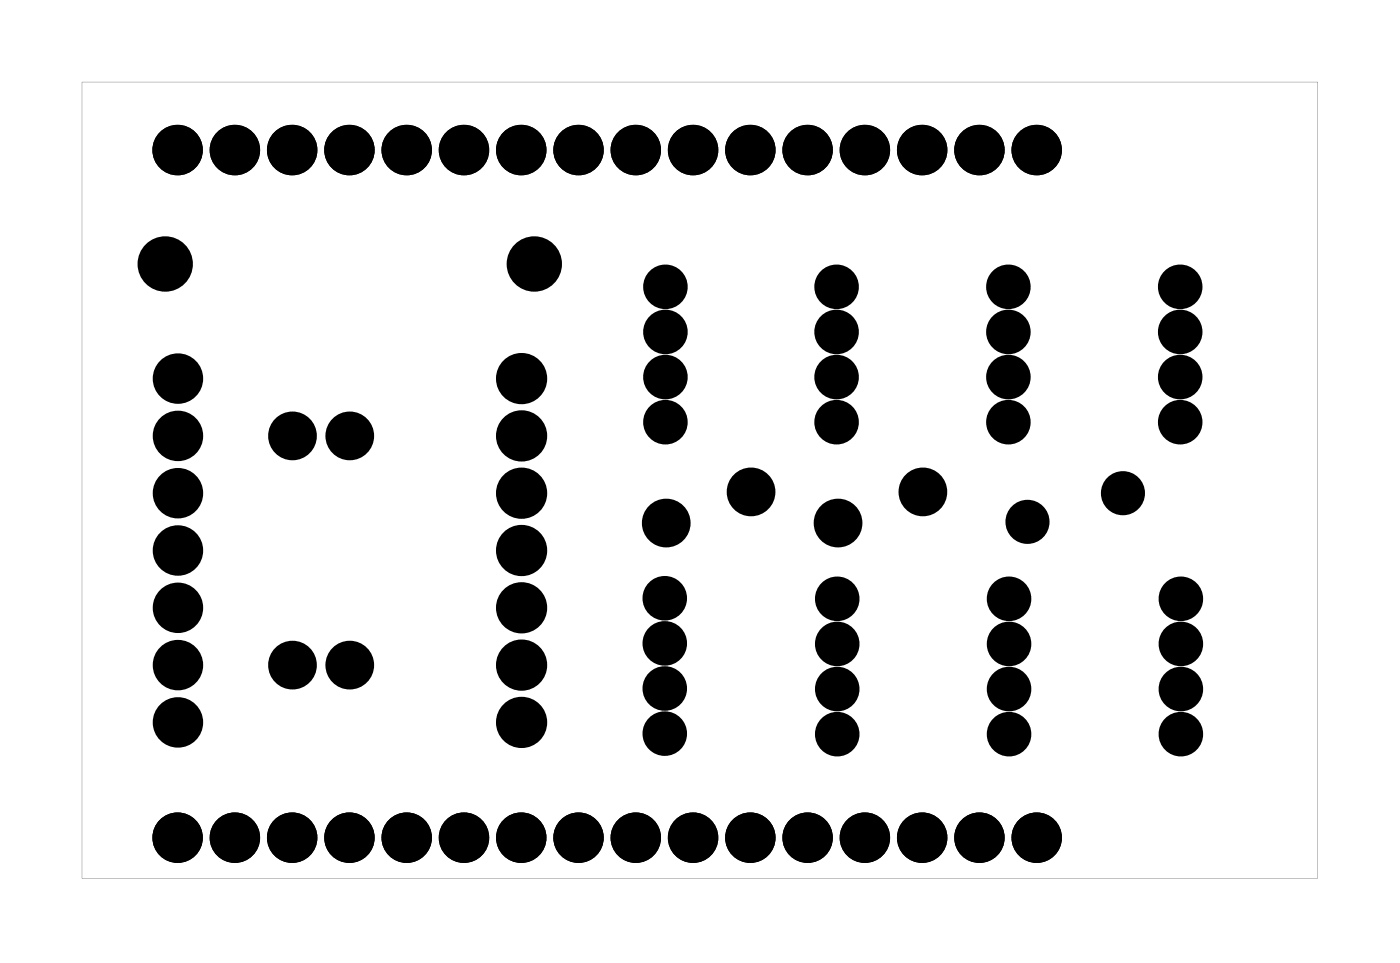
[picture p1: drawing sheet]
<svg xmlns="http://www.w3.org/2000/svg" width="62mm" height="43mm" viewBox="0 0 62 43" stroke-linecap="round" stroke-linejoin="round" font-family="sans-serif">
<path d="M3.6 3.6v35.3h54.8v-35.3zM3.6 3.6h54.8v35.3h-54.8z" fill="#000"/>
<g fill="#000">
<circle cx="7.3" cy="11.7" r="1.1"/>
<circle cx="7.9" cy="6.7" r=".74"/>
<circle cx="7.9" cy="19.3" r=".74"/>
<circle cx="7.9" cy="16.8" r=".74"/>
<circle cx="10.4" cy="6.7" r=".74"/>
<circle cx="13" cy="6.7" r=".74"/>
<circle cx="13" cy="19.3" r=".7"/>
<circle cx="15.5" cy="6.7" r=".74"/>
<circle cx="15.5" cy="19.3" r=".7"/>
<circle cx="18" cy="6.7" r=".74"/>
<circle cx="20.6" cy="6.7" r=".74"/>
<circle cx="23.1" cy="6.7" r=".74"/>
<circle cx="23.1" cy="19.3" r=".75"/>
<circle cx="23.1" cy="16.8" r=".75"/>
<circle cx="23.7" cy="11.7" r="1.1"/>
<circle cx="25.7" cy="6.7" r=".74"/>
<circle cx="28.2" cy="6.7" r=".74"/>
<circle cx="29.5" cy="16.7" r=".61"/>
<circle cx="29.5" cy="18.7" r=".61"/>
<circle cx="29.5" cy="14.7" r=".61"/>
<circle cx="29.5" cy="12.7" r=".61"/>
<circle cx="30.7" cy="6.7" r=".74"/>
<circle cx="33.3" cy="6.7" r=".74"/>
<circle cx="35.8" cy="6.7" r=".74"/>
<circle cx="37.1" cy="16.7" r=".61"/>
<circle cx="37.1" cy="18.7" r=".61"/>
<circle cx="37.1" cy="14.7" r=".61"/>
<circle cx="37.1" cy="12.7" r=".61"/>
<circle cx="38.4" cy="6.7" r=".74"/>
<circle cx="40.9" cy="6.7" r=".74"/>
<circle cx="43.4" cy="6.7" r=".74"/>
<circle cx="44.7" cy="18.7" r=".61"/>
<circle cx="44.7" cy="16.7" r=".61"/>
<circle cx="44.7" cy="14.7" r=".61"/>
<circle cx="44.7" cy="12.7" r=".61"/>
<circle cx="46" cy="6.7" r=".74"/>
<circle cx="52.3" cy="16.7" r=".61"/>
<circle cx="52.3" cy="18.7" r=".61"/>
<circle cx="52.3" cy="14.7" r=".61"/>
<circle cx="52.3" cy="12.7" r=".61"/>
<circle cx="7.9" cy="37.1" r=".74"/>
<circle cx="7.9" cy="29.5" r=".74"/>
<circle cx="7.9" cy="21.9" r=".74"/>
<circle cx="7.9" cy="24.4" r=".74"/>
<circle cx="7.9" cy="32" r=".74"/>
<circle cx="7.9" cy="26.9" r=".74"/>
<circle cx="10.4" cy="37.1" r=".74"/>
<circle cx="13" cy="37.1" r=".74"/>
<circle cx="13" cy="29.5" r=".7"/>
<circle cx="15.5" cy="37.1" r=".74"/>
<circle cx="15.5" cy="29.5" r=".7"/>
<circle cx="18" cy="37.1" r=".74"/>
<circle cx="20.6" cy="37.1" r=".74"/>
<circle cx="23.1" cy="37.1" r=".74"/>
<circle cx="23.1" cy="29.5" r=".75"/>
<circle cx="23.1" cy="32" r=".75"/>
<circle cx="23.1" cy="24.4" r=".75"/>
<circle cx="23.1" cy="26.9" r=".75"/>
<circle cx="23.1" cy="21.9" r=".75"/>
<circle cx="25.7" cy="37.1" r=".74"/>
<circle cx="28.2" cy="37.1" r=".74"/>
<circle cx="29.5" cy="30.5" r=".61"/>
<circle cx="29.5" cy="26.5" r=".61"/>
<circle cx="29.5" cy="28.5" r=".61"/>
<circle cx="29.5" cy="32.5" r=".61"/>
<circle cx="29.5" cy="23.2" r=".7"/>
<circle cx="30.7" cy="37.1" r=".74"/>
<circle cx="33.3" cy="37.1" r=".74"/>
<circle cx="33.3" cy="21.8" r=".7"/>
<circle cx="35.8" cy="37.1" r=".74"/>
<circle cx="37.1" cy="32.5" r=".61"/>
<circle cx="37.1" cy="28.5" r=".61"/>
<circle cx="37.1" cy="26.5" r=".61"/>
<circle cx="37.1" cy="30.5" r=".61"/>
<circle cx="37.2" cy="23.2" r=".7"/>
<circle cx="38.4" cy="37.1" r=".74"/>
<circle cx="40.9" cy="37.1" r=".74"/>
<circle cx="40.9" cy="21.8" r=".7"/>
<circle cx="43.4" cy="37.1" r=".74"/>
<circle cx="44.8" cy="30.5" r=".61"/>
<circle cx="44.8" cy="32.5" r=".61"/>
<circle cx="44.8" cy="26.5" r=".61"/>
<circle cx="44.8" cy="28.5" r=".61"/>
<circle cx="45.6" cy="23.1" r=".6"/>
<circle cx="46" cy="37.1" r=".74"/>
<circle cx="49.8" cy="21.9" r=".6"/>
<circle cx="52.4" cy="32.5" r=".61"/>
<circle cx="52.4" cy="30.5" r=".61"/>
<circle cx="52.4" cy="26.5" r=".61"/>
<circle cx="52.4" cy="28.5" r=".61"/>
</g>
<g fill="none" stroke="#000" stroke-width=".76" stroke-linecap="butt">
<circle cx="7.9" cy="6.7" r=".74"/>
<circle cx="7.9" cy="16.8" r=".74"/>
<circle cx="7.9" cy="19.3" r=".74"/>
<circle cx="10.4" cy="6.7" r=".74"/>
<circle cx="13" cy="6.7" r=".74"/>
<circle cx="13" cy="19.3" r=".7"/>
<circle cx="15.5" cy="6.7" r=".74"/>
<circle cx="15.5" cy="19.3" r=".7"/>
<circle cx="18" cy="6.7" r=".74"/>
<circle cx="20.6" cy="6.7" r=".74"/>
<circle cx="23.1" cy="6.7" r=".74"/>
<circle cx="23.1" cy="19.3" r=".75"/>
<circle cx="23.1" cy="16.8" r=".75"/>
<circle cx="25.7" cy="6.7" r=".74"/>
<circle cx="28.2" cy="6.7" r=".74"/>
<circle cx="29.5" cy="16.7" r=".61"/>
<circle cx="29.5" cy="14.7" r=".61"/>
<circle cx="29.5" cy="18.7" r=".61"/>
<circle cx="29.5" cy="12.7" r=".61"/>
<circle cx="30.7" cy="6.7" r=".74"/>
<circle cx="33.3" cy="6.7" r=".74"/>
<circle cx="35.8" cy="6.7" r=".74"/>
<circle cx="37.1" cy="16.7" r=".61"/>
<circle cx="37.1" cy="14.7" r=".61"/>
<circle cx="37.1" cy="18.7" r=".61"/>
<circle cx="37.1" cy="12.7" r=".61"/>
<circle cx="38.4" cy="6.7" r=".74"/>
<circle cx="40.9" cy="6.7" r=".74"/>
<circle cx="43.4" cy="6.7" r=".74"/>
<circle cx="44.7" cy="16.7" r=".61"/>
<circle cx="44.7" cy="14.7" r=".61"/>
<circle cx="44.7" cy="18.7" r=".61"/>
<circle cx="44.7" cy="12.7" r=".61"/>
<circle cx="46" cy="6.7" r=".74"/>
<circle cx="52.3" cy="16.7" r=".61"/>
<circle cx="52.3" cy="14.7" r=".61"/>
<circle cx="52.3" cy="18.7" r=".61"/>
<circle cx="52.3" cy="12.7" r=".61"/>
<circle cx="7.9" cy="37.1" r=".74"/>
<circle cx="7.9" cy="32" r=".74"/>
<circle cx="7.9" cy="26.9" r=".74"/>
<circle cx="7.9" cy="29.5" r=".74"/>
<circle cx="7.9" cy="24.4" r=".74"/>
<circle cx="7.9" cy="21.9" r=".74"/>
<circle cx="10.4" cy="37.1" r=".74"/>
<circle cx="13" cy="37.1" r=".74"/>
<circle cx="13" cy="29.5" r=".7"/>
<circle cx="15.5" cy="37.1" r=".74"/>
<circle cx="15.5" cy="29.5" r=".7"/>
<circle cx="18" cy="37.1" r=".74"/>
<circle cx="20.6" cy="37.1" r=".74"/>
<circle cx="23.1" cy="37.1" r=".74"/>
<circle cx="23.1" cy="32" r=".75"/>
<circle cx="23.1" cy="29.5" r=".75"/>
<circle cx="23.1" cy="26.9" r=".75"/>
<circle cx="23.1" cy="24.4" r=".75"/>
<circle cx="23.1" cy="21.9" r=".75"/>
<circle cx="25.7" cy="37.1" r=".74"/>
<circle cx="28.2" cy="37.1" r=".74"/>
<circle cx="29.5" cy="30.5" r=".61"/>
<circle cx="29.5" cy="28.5" r=".61"/>
<circle cx="29.5" cy="32.5" r=".61"/>
<circle cx="29.5" cy="26.5" r=".61"/>
<circle cx="29.5" cy="23.2" r=".7"/>
<circle cx="30.7" cy="37.1" r=".74"/>
<circle cx="33.3" cy="37.1" r=".74"/>
<circle cx="33.3" cy="21.8" r=".7"/>
<circle cx="35.8" cy="37.1" r=".74"/>
<circle cx="37.1" cy="30.5" r=".61"/>
<circle cx="37.1" cy="28.5" r=".61"/>
<circle cx="37.1" cy="32.5" r=".61"/>
<circle cx="37.1" cy="26.5" r=".61"/>
<circle cx="37.2" cy="23.2" r=".7"/>
<circle cx="38.4" cy="37.1" r=".74"/>
<circle cx="40.9" cy="37.1" r=".74"/>
<circle cx="40.9" cy="21.8" r=".7"/>
<circle cx="43.4" cy="37.1" r=".74"/>
<circle cx="44.8" cy="30.5" r=".61"/>
<circle cx="44.8" cy="28.5" r=".61"/>
<circle cx="44.8" cy="32.5" r=".61"/>
<circle cx="44.8" cy="26.5" r=".61"/>
<circle cx="46" cy="37.1" r=".74"/>
<circle cx="52.4" cy="30.5" r=".61"/>
<circle cx="52.4" cy="28.5" r=".61"/>
<circle cx="52.4" cy="32.5" r=".61"/>
<circle cx="52.4" cy="26.5" r=".61"/>
</g>
<g fill="none" stroke="#000" stroke-width=".75" stroke-linecap="butt">
<circle cx="45.6" cy="23.1" r=".6"/>
<circle cx="49.8" cy="21.9" r=".6"/>
</g>
<g fill="none" stroke="#000" stroke-width=".25">
<circle cx="7.3" cy="11.7" r="1.1"/>
<circle cx="23.7" cy="11.7" r="1.1"/>
</g>
</svg>
